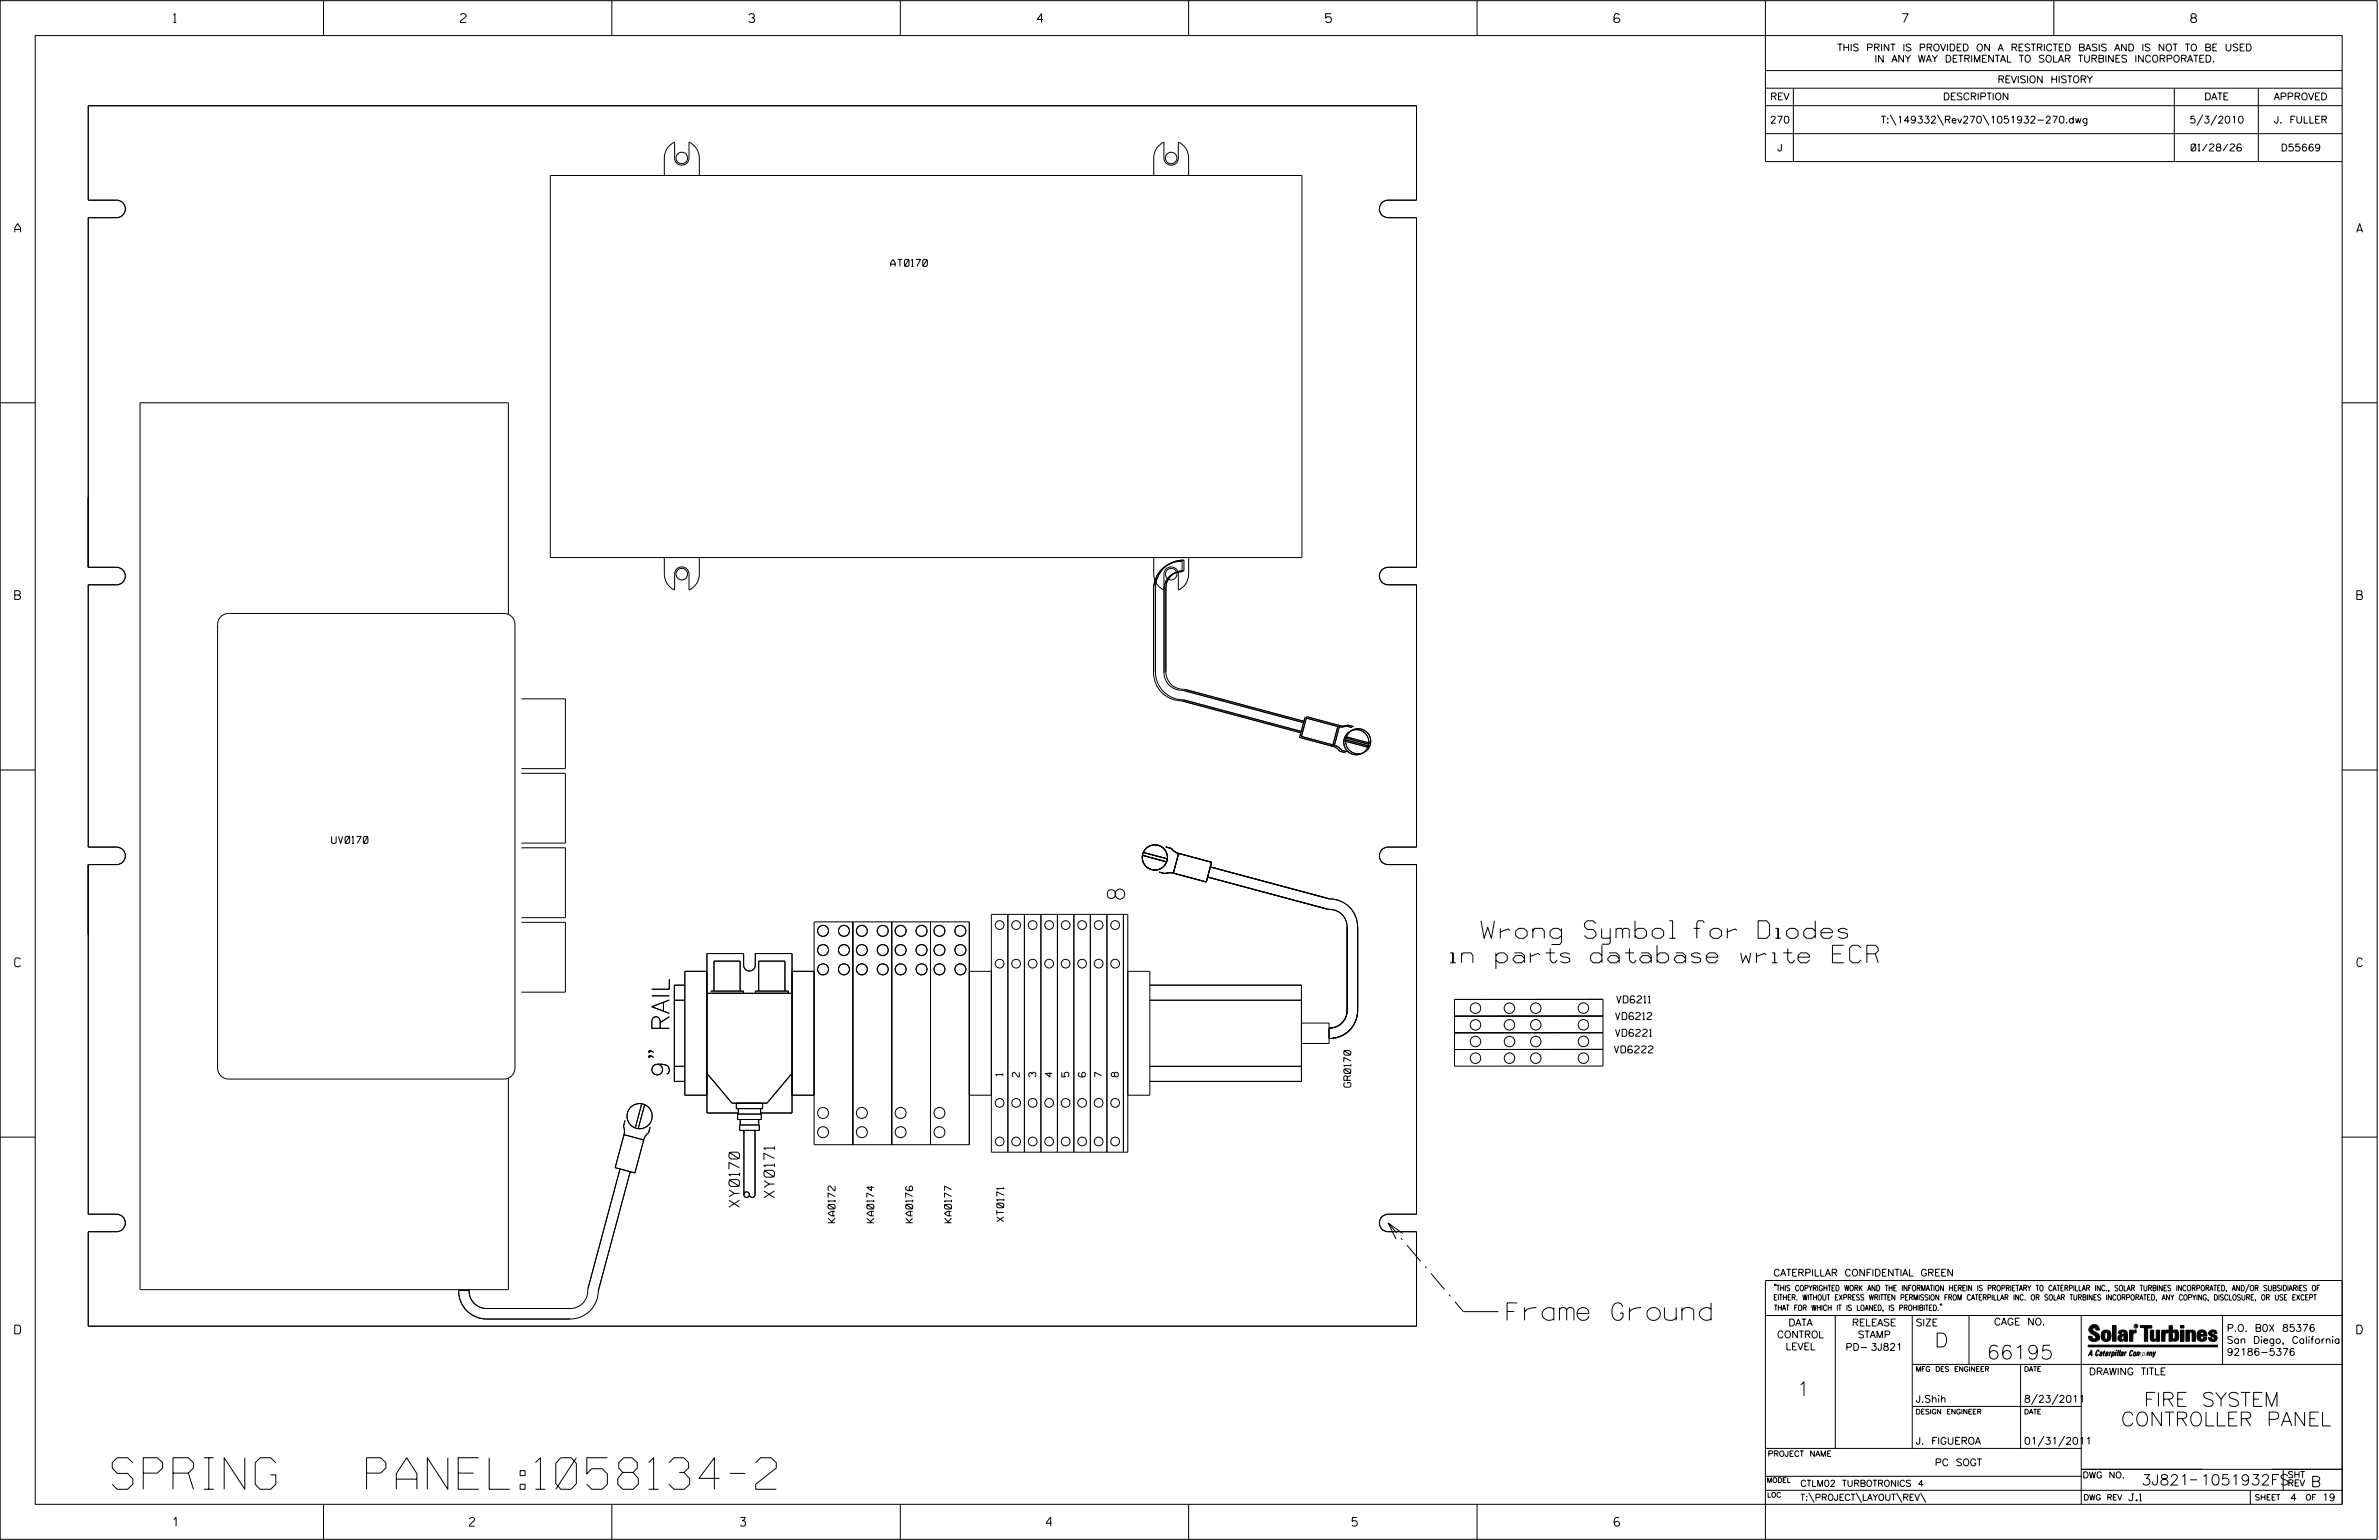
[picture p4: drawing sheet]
<svg xmlns="http://www.w3.org/2000/svg" width="864mm" height="559mm" viewBox="0 0 864 559" stroke-linecap="round" stroke-linejoin="round" font-family="sans-serif">
<defs><g id="words">
<g font-size="11.4">
<text x="40.8" y="540.4">SPRING</text>
<text x="133.1" y="540.4">PANEL:1058134-2</text>
</g>
<g font-size="6.3">
<text x="408.3" y="326.3" transform="rotate(-90 408.3 326.3)">8</text>
<text x="537.6" y="340.5">Wrong Symbol for Diodes</text>
<text x="526.4" y="349.3">in parts database write ECR</text>
<text x="243" y="391" transform="rotate(-90 243 391)">9&quot; RAIL</text>
<text x="547.1" y="479.1">Frame Ground</text>
</g>
<g font-size="5.1">
<text x="702.3" y="488.8">D</text>
<text x="721.2" y="493.2">66195</text>
<text x="652.2" y="506.5">1</text>
<text x="778.2" y="510.3">FIRE SYSTEM</text>
<text x="766.8" y="517.4">CONTROLLER PANEL</text>
</g>
<g font-size="3.8">
<text x="281.1" y="434.6" transform="rotate(-90 281.1 434.6)">XY0171</text>
<text x="268.4" y="438" transform="rotate(-90 268.4 438)">XY0170</text>
<text x="777.4" y="538.9">3J821</text>
<text x="798.8" y="538.9">1051932FS</text>
<text x="838.8" y="539.5">B</text>
</g>
<g font-size="3.2">
<text x="63" y="8.2">1</text>
<text x="167.2" y="8.2">2</text>
<text x="271.8" y="8.2">3</text>
<text x="376.5" y="8.2">4</text>
<text x="481.2" y="8.2">5</text>
<text x="690.6" y="8.2">7</text>
<text x="795.3" y="8.2">8</text>
<text x="5.4" y="84.3">A</text>
<text x="855.5" y="84.3">A</text>
<text x="5.4" y="217.5">B</text>
<text x="855.6" y="217.5">B</text>
<text x="5.4" y="350.8">C</text>
<text x="855.6" y="350.8">C</text>
<text x="5.4" y="484">D</text>
<text x="855.6" y="484">D</text>
<text x="62.8" y="553.8">1</text>
<text x="170.4" y="553.8">2</text>
<text x="268.8" y="553.8">3</text>
<text x="379.8" y="553.8">4</text>
<text x="490.8" y="553.8">5</text>
<text x="585.9" y="553.8">6</text>
</g>
<g font-size="2.5">
<text x="666.9" y="18.5">THIS PRINT IS PROVIDED ON A RESTRICTED BASIS AND IS NOT TO BE USED</text>
<text x="680.5" y="22.6">IN ANY WAY DETRIMENTAL TO SOLAR TURBINES INCORPORATED.</text>
<text x="725.1" y="30">REVISION HISTORY</text>
<text x="642.6" y="36.3">REV</text>
<text x="705.3" y="36.3">DESCRIPTION</text>
<text x="800.2" y="36.3">DATE</text>
<text x="825.4" y="36.3">APPROVED</text>
<text x="642.5" y="44.7">270</text>
<text x="682.8" y="44.7">T:\149332\Rev270\1051932-270.dwg</text>
<text x="794.8" y="44.7">5/3/2010</text>
<text x="825.5" y="44.7">J. FULLER</text>
<text x="645.2" y="54.8">J</text>
<text x="795.4" y="54.8">01/28/26</text>
<text x="827.9" y="54.8">D55669</text>
<text x="323.3" y="96.7">AT0170</text>
<text x="120.4" y="306">UV0170</text>
<text x="586.9" y="363.9">VD6211</text>
<text x="586.5" y="370">VD6212</text>
<text x="586.5" y="376">VD6221</text>
<text x="586" y="382.1">VD6222</text>
<text x="364" y="390.3" transform="rotate(-90 364 390.3)">1</text>
<text x="370" y="390.8" transform="rotate(-90 370 390.8)">2</text>
<text x="376" y="390.8" transform="rotate(-90 376 390.8)">3</text>
<text x="382" y="390.8" transform="rotate(-90 382 390.8)">4</text>
<text x="388" y="390.8" transform="rotate(-90 388 390.8)">5</text>
<text x="394" y="390.8" transform="rotate(-90 394 390.8)">6</text>
<text x="400" y="390.8" transform="rotate(-90 400 390.8)">7</text>
<text x="405.9" y="390.8" transform="rotate(-90 405.9 390.8)">8</text>
<text x="490.4" y="394.5" transform="rotate(-90 490.4 394.5)">GR0170</text>
<text x="303.1" y="443.7" transform="rotate(-90 303.1 443.7)">KA0172</text>
<text x="317.2" y="443.7" transform="rotate(-90 317.2 443.7)">KA0174</text>
<text x="331.3" y="443.7" transform="rotate(-90 331.3 443.7)">KA0176</text>
<text x="345.4" y="443.7" transform="rotate(-90 345.4 443.7)">KA0177</text>
<text x="364.4" y="443.3" transform="rotate(-90 364.4 443.3)">XT0171</text>
<text x="643.8" y="463">CATERPILLAR CONFIDENTIAL GREEN</text>
<text x="645.1" y="485.5">CONTROL</text>
<text x="649.2" y="481.1">DATA</text>
<text x="672.3" y="481.1">RELEASE</text>
<text x="674.4" y="485.5">STAMP</text>
<text x="695.4" y="481.1">SIZE</text>
<text x="723.8" y="480.8">CAGE NO.</text>
<text x="808.4" y="483.1">P.O. B0X 85376</text>
<text x="648.2" y="489.8">LEVEL</text>
<text x="669.9" y="490">PD- 3J821</text>
<text x="808.4" y="487.5">San Diego, California</text>
<text x="808.4" y="491.8">92186-5376</text>
<text x="758.3" y="498.9">DRAWING TITLE</text>
<text x="695.4" y="508.9">J.Shih</text>
<text x="734.8" y="508.9">8/23/2011</text>
<text x="695.4" y="524.1">J. FIGUEROA</text>
<text x="734.8" y="524.1">01/31/2011</text>
<text x="702.4" y="531.9">PC SOGT</text>
<text x="772.8" y="544.6">J.1</text>
<text x="831.4" y="544.6">4</text>
<text x="843" y="544.6">19</text>
</g>
<g font-size="2.3">
<text x="653.5" y="539.4">CTLM02 TURBOTRONICS 4</text>
<text x="756" y="536.3">DWG NO.</text>
<text x="830.4" y="539.3">REV</text>
<text x="830.4" y="536.2">SHT</text>
<text x="653.5" y="544.5">T:\PROJECT\LAYOUT\REV\</text>
</g>
<g font-size="2">
<text x="643.8" y="468.4">&quot;THIS COPYRIGHTED WORK AND THE INFORMATION HEREIN IS PROPRIETARY TO CATERPILLAR INC., SOLAR TURBINES INCORPORATED, AND/OR SUBSIDIARIES OF</text>
<text x="643.8" y="471.8">EITHER. WITHOUT EXPRESS WRITTEN PERMISSION FROM CATERPILLAR INC. OR SOLAR TURBINES INCORPORATED, ANY COPYING, DISCLOSURE, OR USE EXCEPT</text>
<text x="644" y="475.6">THAT FOR WHICH IT IS LOANED, IS PROHIBITED.&quot;</text>
<text x="641.7" y="528.5">PROJECT NAME</text>
<text x="756.3" y="544.3">DWG REV</text>
<text x="818.5" y="544.3">SHEET</text>
<text x="836.9" y="544.3">OF</text>
</g>
<g font-size="1.8">
<text x="695.4" y="497.6">MFG DES ENGINEER</text>
<text x="734.8" y="497.6">DATE</text>
<text x="695.4" y="513.1">DESIGN ENGINEER</text>
<text x="734.8" y="513.1">DATE</text>
<text x="641.3" y="538">MODEL</text>
<text x="641.5" y="543.3">LOC</text>
</g>
<text font-size=".9" x="775.1" y="481.7">R</text>
</g></defs>
<g fill="none" stroke="#000" stroke-width=".36">
<path d="M.1 .2h862.8v558.4h-862.8zM12.8 12.9h837.4v533h-837.4zM117.4 .2v12.7M222.1 .2v12.7M326.8 .2v12.7M431.5 .2v12.7M536.2 .2v12.7M587.9 5.5l-.5-.5h-1l-.5 1v1.7l.5 .4h1l.6-.4v-.6l-.6-.5h-1l-.5 .5M640.9 .2v58.4h209.3M745.6 .2v12.7M640.9 38.3h209.3M640.9 25.6h209.3"/>
<path d="M640.9 32h209.3M651 32v26.6M789.3 32v26.6M819.8 32v26.6M640.9 48.5h209.3M686.2 41.7l2.1 3.8M703.3 41.7l2.2 3.8M719.9 41.7l2.1 3.8M799.6 41.7l-2.1 3.8M804.7 41.7l-2.2 3.8M45.5 75.8h.1M45.5 75.8a3.2 3.2 0 0 0-3.2-3.2h-10.3v-34.2h482.2v34.2h-10.3a3.1 3.1 0 0 0-3.2 3.2"/>
<path d="M45.5 75.8a3.3 3.3 0 0 1-3.2 3.2h-10.3v126.8h10.3a3.3 3.3 0 0 1 3.2 3.2M199.8 63.7h272.8v138.6h-272.8zM253.9 63.7v-6.4a6.4 6.4 0 0 0-3.8-5.8v5.8a2.61 2.61 0 0 1-2.6 2.6 2.61 2.61 0 0 1-2.6-2.6v-5.8a6.4 6.4 0 0 0-3.7 5.8v6.4M431.5 63.7v-6.4a6.3 6.3 0 0 0-3.8-5.8v5.8a2.61 2.61 0 0 1-2.6 2.6 2.61 2.61 0 0 1-2.6-2.6v-5.8a6.3 6.3 0 0 0-3.7 5.8v6.4M500.7 75.8h.1M500.7 75.8a3.2 3.2 0 0 0 3.2 3.2h10.3v126.8h-10.3a3.2 3.2 0 0 0-3.2 3.2M.1 146.2h12.7M850.2 146.2h12.7M45.5 209h.1M45.5 209a3.2 3.2 0 0 1-3.2 3.2h-10.3v95.2h10.3a3.2 3.2 0 0 1 3.2 3.2M253.9 202.3v6a6.3 6.3 0 0 1-3.8 5.8v-5.8a2.61 2.61 0 0 0-2.6-2.6 2.61 2.61 0 0 0-2.6 2.6v5.8a6.3 6.3 0 0 1-3.7-5.8v-6M418.8 202.3v6a6.2 6.2 0 0 0 3.7 5.8"/>
<path d="M422.6 213.8a6.3 6.3 0 0 1 6.5-6.4v-3.8a10.2 10.2 0 0 0-10.4 10.2v30.3a10.2 10.2 0 0 0 10.2 10.2l43.3 11.6M431.5 202.3v6a6.2 6.2 0 0 1-3.8 5.8v-5.8a2.61 2.61 0 0 0-2.6-2.6 2.61 2.61 0 0 0-2.6 2.6l.1 35.8a6.7 6.7 0 0 0 7.3 6.5l43.3 11.6M500.7 209h.1M500.7 209a3.1 3.1 0 0 0 3.2 3.2h10.3v95.2h-10.3a3.1 3.1 0 0 0-3.2 3.2M80.2 223.8l1.3-.9 1.5-.3h99.9a4 4 0 0 1 4 4v160.9a4 4 0 0 1-4 4h-99.9a4 4 0 0 1-4-4v-160.9l.3-1.5zM184.5 223v-76.8h-133.7v321.8h133.7v-76.8M189.3 253.6h15.9v25.3h-15.9M.1 279.4h12.7M473.7 260.4l11.9 3.2-1.9 7.2-11.9-3.2zM473.9 261.9l-43.3-11.6a6.7 6.7 0 0 1-7.4-6.5v-30.4a6.3 6.3 0 0 1 6.6-6.3v-3.8a10.1 10.1 0 0 0-10.4 10.1v30.4a10.1 10.1 0 0 0 10.2 10.1l43.3 11.6M474.3 260.1l12 3.2-1.9 7.1-12-3.2zM483.2 270.7l1.8 .6 1.3 1.3 2.1 .5"/>
<path d="M483.9 270.3l1.8 .7 1.3 1.2 2.1 .6M485.2 263.5l1.7 .3 1.8-.3 2.1 .5M485.8 263.2l1.8 .3 1.7-.4 2.2 .6M487.8 268.8l8.8 2.3M488.1 267.7l8.8 2.4M488.5 268.5l8.7 2.3M488.8 267.4l8.7 2.3M850.2 279.4h12.7M189.3 280.6h15.9v25.3h-15.9M45.5 310.5v.1M45.5 310.6a3.2 3.2 0 0 1-3.2 3.1h-10.3v126.9h10.3a3.3 3.3 0 0 1 3.2 3.2M189.3 307.6h15.9v25.4h-15.9"/>
<path d="M414.8 310.4l8.7 2.3M415 309.3l8.8 2.3M420.8 316.4l2.1 .6 1.8-.4 1.7 .3M423.2 307.3l2 .6 1.4 1.2 1.7 .7M427.8 309.7l12 3.2-1.9 7.1-12-3.2zM438.4 318.2l43.3 11.6a6.7 6.7 0 0 1 7.3 6.5v30.4a6.4 6.4 0 0 1-6.5 6.3M439.3 314.6l43.4 11.6a10.1 10.1 0 0 1 10.1 10.1v30.4a10.1 10.1 0 0 1-10.3 10.1M500.7 310.5v.1M500.7 310.6a3.1 3.1 0 0 0 3.2 3.1h10.3v126.9h-10.3a3.2 3.2 0 0 0-3.2 3.2M189.3 334.7h15.9v25.3h-15.9M295.5 334.5h56.4v80.9h-56.4zM309.6 334.5v80.9"/>
<path d="M323.7 334.5v80.9M337.8 334.5v80.9M365.9 331.8v86.3M371.9 331.8v86.3M377.9 331.8v86.3M383.9 331.8v86.3M389.8 331.8v86.3M395.8 331.8v86.3M401.8 331.8v86.3M407.8 331.8v86.3M248.6 357.5h-3.8v34.9h3.8M256.6 352.5h-8v44.9h8"/>
<path d="M258 359.6h11.9v.8M259.2 359.6v-10.8h9.5v10.8M272.1 352.4a2.17 2.17 0 0 1-2.2-2.2v-4.2h-13.3v57.9h11.4M272.1 352.4a2.11 2.11 0 0 0 2.1-2.2v-4.2h13.3v57.9h-11.4M272.1 352.3h.1M275.4 359.6v-10.8h9.5v10.8M287.5 352.5h8M351.9 352.5h8M409.4 352.5h8v44.9h-8M417.4 357.5h55v34.9h-55M244.8 362.9h3.8M256.6 360.4h30.9"/>
<path d="M274.2 360.4v-.8h11.9v.8M417.4 362.9h55M472.4 371.2h10.1v7.4h-10.1M528 362.7l53.9-.1v24.2l-53.9 .1zM581.9 368.7h-53.9M581.9 374.7l-53.9 .1M235.7 383.1l.3 .3-.3 .3-.3-.3 .3-.3h.6l.9 .6M235.7 381.3l.3 .3-.3 .3-.3-.3a1.17 1.17 0 0 1 1.8 .3M244.8 386.9h3.8M256.6 389.5l9.1 10.8h12.7l9.1-10.8M287.5 397.4h8M351.9 397.4h8"/>
<path d="M417.4 386.9h55M581.9 380.8h-53.9M.1 412.6h12.7M226.5 411.7l7.2 1.9-3.2 12-7.2-1.9zM226.9 406.5l-.6 2.2 .4 1.7-.3 1.8M232.9 400.5l-2.3 8.8M234 400.8l-2.3 8.7M236 409l-.6 2-1.2 1.4-.7 1.7M267.3 400.3v2h9.5v-2M267.8 404.2h8.6v2h-8.6zM268 402.2v2M268.5 408.2h7.1v2h-7.1z"/>
<path d="M268.7 406.2v2M270.1 419.7l-.2 .1M270.1 410.2v23.3M274.1 410.2v23.3M275.4 406.2v2M276.1 402.2v2M409.4 418.1v-86.3h-49.5v86.3h49.6M850.2 412.6h12.7M225.1 424.2l-11.6 43.3a6.6 6.6 0 0 1-6.5 7.3h-30.4a6.3 6.3 0 0 1-6.3-6.5h-3.8a10.2 10.2 0 0 0 10.1 10.3h30.4a10.2 10.2 0 0 0 10.2-10.1l11.6-43.3M272 433.5a1.02 1.02 0 0 0 1 1 1.02 1.02 0 0 0 1.1-1M45.5 443.8h.1M45.5 443.8a3.2 3.2 0 0 1-3.2 3.1l-10.3 .1v34.2h482.2v-34.3h-10.3a3.1 3.1 0 0 1-3.2-3.1"/>
<path d="M500.7 443.8h.1M503.9 443.8l2.9 5.8M503.9 443.8l5.3 3.8M503.9 443.8l3.1 3.6M508.6 449.3l.5 .6M510.8 451.8l4.9 5.8M517.3 459.6l.5 .5M519.5 462.1l4.9 5.8M526 469.8l.5 .6M528.2 472.3l3 3.6h12.7M640.9 477.3h209.3M644.2 466.1l-.1 .4"/>
<path d="M644.7 466.1l-.2 .4M666.2 477.3v48.3M694.2 477.3v48.3M704.4 473.3l-.1 .4M704.8 473.3l-.1 .4M714.8 477.3v17.8M755.5 477.3v68.6M806.8 477.3v17.8M816.5 466l-1.4 3.1M850.2 464.6h-209.3v94M850.2 464.8v81.1M694.2 495.1h156"/>
<path d="M733.5 495.1v30.5M758.6 481.4a2.02 2.02 0 0 1 3.1-.1l.5 1.3h-1.3l-.2-.6-.4-.2-.6 .1-.1 .4 .4 .7a2.46 2.46 0 0 1 2.2 2.9 2.83 2.83 0 0 1-3.8 .3l-.3-1.3h1.3l.2 .7 .6 .3 .5-.2 .2-.5-.4-.6-1.9-1.2-.4-.9zM759.2 491.3h-.7l.7-1.2v1.9h.2l-.1-2.1-1.3 2.1 .5-.5h.7M761.3 490l.3-.2 .4 .3-.1 .3-.3-.4-.4 .3-.3 1.6h.4l.4-.5-.3 .6-.4 .1-.3-.4zM762.6 490.6l.5-.1-.1 1.4h-.9a.74 .74 0 0 1 .9-.8l-.3 .7-.5 .1 .2-.5 .6-.2v-.5l-.7 .2zM763 483.2a2.17 2.17 0 0 1 3.1 0l.3 1.4-.3 1.5a2.17 2.17 0 0 1-3.1 0l-.3-1.5zM763.6 490.5l.4-.4 .2 .6h-.3l-.3 .9 .2 .4-.3-.1zM764.1 483.7l.5-.4 .4 .3v2.2l-.4 .2-.5-.2zM764.6 491.1l.6 .2v-.7l-.4-.1-.4 .6-.1 .8h.6M764.6 491.1l-.1 .8h.4M764.6 482.6v.8M764.8 490.7l.4 .1v.3h-.6z"/>
<path d="M765 491.5l-.1 .4zM766 490.5l-.5 1.5zM766 490.8l.4-.3-.4 .4M766.9 481h1.3v5.7h-1.3zM767 490.8l.5 .1-.3 .8-.4 .2zM767.3 490.5h-.5l-.5 2M767.3 490.5a.8 .8 0 0 1 .2 1 .8 .8 0 0 1-.9 .4l-.1 .6M767.3 490.5l-.1 .2M768.1 490.5l-.4 1.5zM768.2 489.9h.3l-.1 .2h-.2zM769 489.9l-.5 2.1zM769.7 489.9l-.6 2.1z"/>
<path d="M770.1 491.4l.5-.3-.5 .8zM770.4 491.9h.1M770.6 491.1l.1-.4-.7 .2 .1-.3 .6-.1 .2 .3-.5 1.1M770.6 491.1a.74 .74 0 0 0-.8 .8h.6M771 484.8h-.7l-.3 .6 .4 .7 .5-.3 .1-2.4h-.8l-.1 .4h-1.2a1.71 1.71 0 0 1 1.8-1.3 1.71 1.71 0 0 1 1.6 1.4v2.8h-1.1l-.1-.6M771 484.2l-1.5 .1a1.41 1.41 0 0 0 0 2.4l.5 .1 1.1-.7M771.2 486.1h-.1M771.4 490.5l.1 .3 .4-.3-.9 1.5zM771.5 490.8h.1M773 482.7h1.2v.5l.5-.5 .7-.1v1h-.6l-.5 .4-.1 2.7h-1.2zM773.3 490.3l.6-.4 .4 .2-.1 .4-.3-.4a1.28 1.28 0 0 0-.5 1.8l.6-.4-.1 .4-.8 .1zM774.7 490.8l.5-.3a.88 .88 0 0 1 .2 .9 .88 .88 0 0 1-.7 .7l-.2-.2z"/>
<path d="M774.8 490.9h.5l-.3 1h-.3l-.2-.2zM775.2 490.5l-.1 .2M776.8 481h4.3v.9h-1.5v4.8h-1.3M776.8 490.6l-.8 .2v-.3l-.4 1.5 .8-1.3v1.3l.3-1.2M779.3 491.1h.4M779.6 490.5h.3l-.3 1.4M779.6 490.7h.2l-.1 .4M779.7 491.1l-.1 .4M779.7 491.1l-.4 .2M780.1 492l.4-1.5 .1 .3 .3-.3 .3 .2-.3 1.3v-1.3l-.7 1.3M780.6 482.7h1.2v2.7l.1 .4 .4 .3 .4-.7v-2.7h1.2l.1 4h-1.3v-.5l-1.1 .6-.7-.3-.3-.7zM781.6 492.5l1-2-.8 1.3-.2-1.3-.2 2"/>
<path d="M784.7 482.7h1.2v.5l.5-.5 .7-.1v1h-.5l-.6 .4-.1 2.7h-1.2zM787.4 481h1.2v2a1.4 1.4 0 0 1 2.2 .2l.1 1.4-.4 1.9-1.5 .1-.4-.5v-1l.5 .9 .5-.3v-2.1l-.5-.4-.5 .7v2.8h-1.2zM791.5 482.7h1.3v4h-1.3zM791.5 481h1.3v.9h-1.3zM793.5 482.7h1.3v.4l.7-.5 1.1 .2 .4 .6v3.3h-1.2l-.3-3.4-.7 .2v3.2h-1.3zM794.8 483.1h.1M797.7 483.2a1.92 1.92 0 0 1 2.4-.5 1.92 1.92 0 0 1 1 2.1h-2.3v.8l.6 .5 .5-.3v-.5h1.2a1.83 1.83 0 0 1-2.1 1.4 1.83 1.83 0 0 1-1.5-2.1zM798.8 484.2v.6M799.1 483.4h.6l.2 .8h-1.1zM804.6 482.9a1.84 1.84 0 0 0-2.9 .8 3.3 3.3 0 0 0 2.2 1.9l-.5 .5-.4-.3-.1-.4h-1.2l.1 .6a1.92 1.92 0 0 0 2.9 .4M804.9 483.8h-1.2l-.2-.6-.5 .1-.1 .3 .1 .3 1.8 .9M805.1 488.1h-47.1v.6h47.1"/>
<path d="M694.2 510.3h61.3M739.6 505.8l-2.2 3.9M747.1 505.8l-2.2 3.9M640.9 525.6h114.6M640.9 535.7h114.6M742 521.1l-2.2 3.8M749.5 521.1l-2.2 3.8M755.5 533.2h94.7M795 537h2.6M828.8 533.2v7.6M117.4 545.9v12.7M222.1 545.9v12.7"/>
<path d="M326.8 545.9v12.7M431.5 545.9v12.7M536.2 545.9v12.7M640.9 540.8h209.3M656.6 541.7l2 3.5M673.8 541.7l1.9 3.5M688.4 541.7l2 3.5M697.2 541.7l1.9 3.5M816.9 541v4.9"/>
<circle cx="247.5" cy="57.3" r="2.09"/>
<circle cx="425.2" cy="57.3" r="2.09"/>
<circle cx="247.5" cy="208.3" r="2.09"/>
<circle cx="425.2" cy="208.3" r="2.1"/>
<circle cx="492.4" cy="269.3" r="4.6"/>
<circle cx="493" cy="269" r="4.6"/>
<circle cx="419.2" cy="311.1" r="4.6"/>
<circle cx="298.8" cy="337.8" r="1.99"/>
<circle cx="306.4" cy="337.8" r="1.99"/>
<circle cx="312.9" cy="337.8" r="1.99"/>
<circle cx="320.5" cy="337.8" r="1.99"/>
<circle cx="326.9" cy="337.8" r="1.99"/>
<circle cx="334.5" cy="337.8" r="1.99"/>
<circle cx="341" cy="337.8" r="1.98"/>
<circle cx="348.6" cy="337.8" r="1.99"/>
<circle cx="362.9" cy="335.7" r="1.59"/>
<circle cx="368.9" cy="335.7" r="1.59"/>
<circle cx="374.9" cy="335.7" r="1.59"/>
<circle cx="380.8" cy="335.7" r="1.58"/>
<circle cx="386.8" cy="335.7" r="1.58"/>
<circle cx="392.8" cy="335.7" r="1.59"/>
<circle cx="398.8" cy="335.7" r="1.59"/>
<circle cx="404.8" cy="335.7" r="1.59"/>
<circle cx="298.8" cy="351.7" r="2"/>
<circle cx="298.8" cy="344.7" r="2"/>
<circle cx="306.4" cy="351.7" r="2"/>
<circle cx="306.4" cy="344.7" r="2"/>
<circle cx="312.9" cy="351.7" r="1.99"/>
<circle cx="312.9" cy="344.7" r="1.99"/>
<circle cx="320.4" cy="351.7" r="1.99"/>
<circle cx="320.4" cy="344.7" r="1.99"/>
<circle cx="326.9" cy="344.7" r="1.99"/>
<circle cx="326.9" cy="351.7" r="1.99"/>
<circle cx="334.5" cy="344.7" r="1.99"/>
<circle cx="334.5" cy="351.7" r="1.99"/>
<circle cx="341" cy="351.7" r="1.98"/>
<circle cx="341" cy="344.7" r="1.98"/>
<circle cx="348.6" cy="344.7" r="2"/>
<circle cx="348.6" cy="351.7" r="2"/>
<circle cx="362.9" cy="349.7" r="1.59"/>
<circle cx="368.9" cy="349.7" r="1.59"/>
<circle cx="374.9" cy="349.7" r="1.59"/>
<circle cx="380.8" cy="349.7" r="1.58"/>
<circle cx="386.8" cy="349.7" r="1.58"/>
<circle cx="392.8" cy="349.7" r="1.59"/>
<circle cx="398.8" cy="349.7" r="1.59"/>
<circle cx="404.8" cy="349.7" r="1.59"/>
<circle cx="535.6" cy="371.9" r="1.9"/>
<circle cx="535.6" cy="365.8" r="1.9"/>
<circle cx="535.6" cy="377.9" r="1.9"/>
<circle cx="547.9" cy="371.9" r="1.91"/>
<circle cx="547.9" cy="365.8" r="1.9"/>
<circle cx="548" cy="377.9" r="1.91"/>
<circle cx="557.5" cy="377.9" r="1.9"/>
<circle cx="557.5" cy="365.8" r="1.9"/>
<circle cx="557.5" cy="371.9" r="1.9"/>
<circle cx="574.8" cy="365.8" r="1.91"/>
<circle cx="574.8" cy="371.9" r="1.89"/>
<circle cx="574.8" cy="377.9" r="1.91"/>
<circle cx="535.6" cy="384" r="1.91"/>
<circle cx="548" cy="384" r="1.9"/>
<circle cx="557.5" cy="384" r="1.9"/>
<circle cx="574.8" cy="384" r="1.91"/>
<circle cx="232.2" cy="405" r="4.6"/>
<circle cx="298.8" cy="403.8" r="2"/>
<circle cx="298.8" cy="410.8" r="1.99"/>
<circle cx="312.9" cy="403.8" r="1.99"/>
<circle cx="312.9" cy="410.8" r="1.99"/>
<circle cx="326.9" cy="403.8" r="1.99"/>
<circle cx="326.9" cy="410.8" r="1.99"/>
<circle cx="341" cy="403.8" r="1.99"/>
<circle cx="341" cy="410.8" r="1.98"/>
<circle cx="362.9" cy="414.2" r="1.59"/>
<circle cx="362.9" cy="400.2" r="1.59"/>
<circle cx="368.9" cy="400.2" r="1.59"/>
<circle cx="368.9" cy="414.2" r="1.59"/>
<circle cx="374.9" cy="414.2" r="1.59"/>
<circle cx="374.9" cy="400.2" r="1.59"/>
<circle cx="380.8" cy="400.2" r="1.59"/>
<circle cx="380.8" cy="414.2" r="1.59"/>
<circle cx="386.8" cy="400.2" r="1.59"/>
<circle cx="386.8" cy="414.2" r="1.59"/>
<circle cx="392.8" cy="400.2" r="1.59"/>
<circle cx="392.8" cy="414.2" r="1.59"/>
<circle cx="398.8" cy="400.2" r="1.59"/>
<circle cx="398.8" cy="414.2" r="1.59"/>
<circle cx="404.8" cy="400.2" r="1.59"/>
<circle cx="404.8" cy="414.2" r="1.59"/>
<circle cx="271" cy="433.5" r="1.01"/>
<circle cx="775.4" cy="481.2" r=".69"/>
</g>
<g fill="#000">
<path d="M768.1 490.5l-.4 1.5zM768.2 489.9h.3l-.1 .2h-.2zM769 489.9l-.5 2.1zM769.7 489.9l-.6 2.1zM791.5 481h1.3v.9h-1.3zM791.5 482.7h1.3v4h-1.3zM758 488.1h47.1v.6h-47.1z"/>
<path d="M759.2 489.9l-1.2 2.1 .5-.5h.7v.5h.2zM759.2 490.1v1.2h-.7z" fill-rule="evenodd"/>
<path d="M758.6 481.4a2.02 2.02 0 0 1 3.1-.1l.5 1.3h-1.3l-.2-.6-.4-.2-.6 .1-.1 .4 .4 .7a2.46 2.46 0 0 1 2.2 2.9 2.83 2.83 0 0 1-3.8 .3l-.3-1.3h1.3l.2 .7 .6 .3 .5-.2 .2-.5-.4-.6-1.9-1.2-.4-.9z" fill-rule="evenodd"/>
<path d="M761.3 490l.3-.2 .4 .3-.1 .3-.3-.4-.4 .3-.3 1.6h.4l.4-.5-.3 .6-.4 .1-.3-.4z" fill-rule="evenodd"/>
<path d="M762.6 490.6l.5-.1-.1 1.4h-.9a.74 .74 0 0 1 .9-.8l-.6 .3-.2 .5 .5-.1 .3-.6v-.5l-.7 .2z" fill-rule="evenodd"/>
<path d="M763.6 490.5l.4-.4 .2 .6h-.3l-.3 .9 .2 .4-.3-.1z" fill-rule="evenodd"/>
<path d="M764.8 490.5l.5 .3-.1 .5h-.6l.6-.2v-.3l-.4-.1-.3 1.2h.4l.3-.4-.6 .6-.3-.2v-.4z" fill-rule="evenodd"/>
<path d="M763 483.2a2.17 2.17 0 0 1 3.1 0l.3 1.4-.3 1.5a2.17 2.17 0 0 1-3.1 0l-.3-1.5zM764.1 483.7v2.1l.5 .2 .4-.2v-2.2l-.4-.3z" fill-rule="evenodd"/>
<path d="M766 490.5v.3l.4-.1-.4 .2-.5 1.1z" fill-rule="evenodd"/>
<path d="M766.8 490.5l-.5 2 .3-.6a.71 .71 0 0 0 .9-.5 .71 .71 0 0 0-.4-.9zM767 490.8l.5 .1-.3 .8-.4 .2z" fill-rule="evenodd"/>
<path d="M766.9 481h1.3v5.7h-1.3z" fill-rule="evenodd"/>
<path d="M770.1 490.6l.6-.1 .2 .3-.4 1.2-.5 .1-.2-.5 .3-.5h.5l-.7 .5v.3l.4-.1 .4-.9-.5-.2-.2 .2z" fill-rule="evenodd"/>
<path d="M769.4 482.8l-.5 1h1.2l.1-.4h.8v.8l-1.5 .1a1.41 1.41 0 0 0 0 2.4l.5 .1 1.1-.7 .1 .6h1.1v-2.8a1.79 1.79 0 0 0-2.4-1.2zM770.3 484.8h.7l-.1 1-.5 .3-.4-.7z" fill-rule="evenodd"/>
<path d="M771.4 490.5l.1 .3 .4-.3-.9 1.5z" fill-rule="evenodd"/>
<path d="M773 482.7h1.2v.5l.5-.5 .7-.1v1h-.6l-.5 .4-.1 2.7h-1.2z" fill-rule="evenodd"/>
<path d="M773.3 490.3l.6-.4 .4 .2-.1 .4-.3-.4a1.28 1.28 0 0 0-.5 1.8l.6-.4-.3 .5h-.6z" fill-rule="evenodd"/>
<path d="M774.7 490.8l-.2 1.1h.7a.96 .96 0 0 0 0-1.4zM774.8 490.9h.5l-.1 .6-.5 .4-.2-.2z" fill-rule="evenodd"/>
<path d="M776 490.5v.3l.4-.3 .2 .3 .7-.2-.3 1.4v-1.3l-.6 1.3v-1.3l-.8 1.3z" fill-rule="evenodd"/>
<path d="M776.8 481h4.3v.9h-1.5v4.8h-1.3v-4.8h-1.5z" fill-rule="evenodd"/>
<path d="M777.9 490.5l-.5 2 .3-.6a.71 .71 0 0 0 .9-.5 .71 .71 0 0 0-.4-.9zM778.1 490.8l.3-.1 .1 .4-.5 .8-.2-.5z" fill-rule="evenodd"/>
<path d="M779.3 490.6l.6-.1-.3 1.5-.7-.1a.67 .67 0 0 1 .8-.8l-.6 .3-.1 .5 .4-.1 .4-.9-.4-.2-.3 .2z" fill-rule="evenodd"/>
<path d="M780.5 490.5l.1 .3 .3-.3 .3 .2-.3 1.3v-1.3l-.8 1.3z" fill-rule="evenodd"/>
<path d="M780.6 482.7h1.2v2.7l.1 .4 .4 .3 .4-.7v-2.7h1.2l.1 4h-1.3v-.5l-1.1 .6-.7-.3-.3-.7z" fill-rule="evenodd"/>
<path d="M781.6 490.5l.2 1.3 .8-1.3-1.2 2z" fill-rule="evenodd"/>
<path d="M784.7 482.7h1.2v.5l.5-.5 .7-.1v1h-.5l-.6 .4-.1 2.7h-1.2z" fill-rule="evenodd"/>
<path d="M787.4 481h1.2v2a1.4 1.4 0 0 1 2.2 .2l.1 1.4-.4 1.9-1.5 .1-.4-.5v-1l.5 .9 .5-.3v-2.1l-.5-.4-.5 .7v2.8h-1.2z" fill-rule="evenodd"/>
<path d="M793.5 482.7h1.3v.4a1.29 1.29 0 0 1 2.2 .3v3.3h-1.2l-.3-3.4-.7 .2v3.2h-1.3z" fill-rule="evenodd"/>
<path d="M797.7 483.2a1.92 1.92 0 0 1 2.4-.5 1.92 1.92 0 0 1 1 2.1h-2.3v.8l.6 .5 .5-.3v-.5h1.2a1.83 1.83 0 0 1-2.1 1.4 1.83 1.83 0 0 1-1.5-2.1zM799.1 483.4l-.3 .8h1.1l-.2-.8z" fill-rule="evenodd"/>
<path d="M801.9 483.2a1.94 1.94 0 0 1 3 .1v.5h-1.2l-.2-.6-.5 .1-.1 .3 .1 .3 1.8 .9a1.2 1.2 0 0 1 .1 1.3 1.2 1.2 0 0 1-1.2 .7l-1.6-.4-.4-1h1.2l.1 .4 .4 .3 .5-.5a3.3 3.3 0 0 1-2.2-1.9z" fill-rule="evenodd"/>
<circle cx="761.4" cy="492" r=".07"/>
<circle cx="762.2" cy="485.1" r=".07"/>
<circle cx="769.3" cy="492" r=".07"/>
<circle cx="773.1" cy="486.7" r=".07"/>
<circle cx="791.5" cy="486.7" r=".07"/>
<circle cx="791.5" cy="481" r=".07"/>
<circle cx="794.8" cy="486.7" r=".07"/>
</g>
<use href="#words"/>
</svg>
